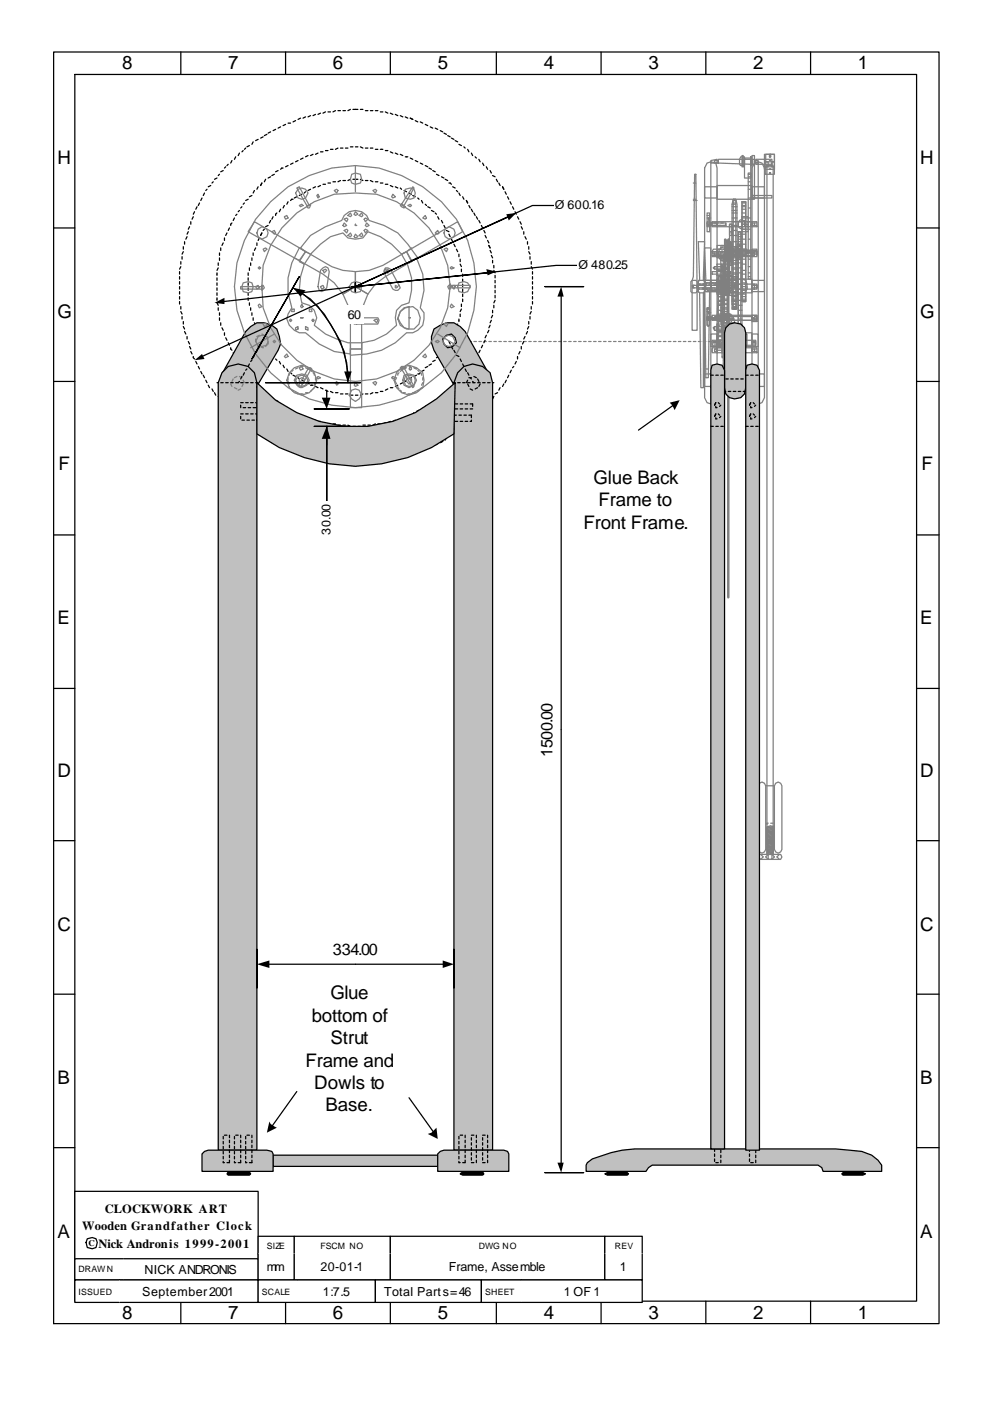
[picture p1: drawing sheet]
<svg xmlns="http://www.w3.org/2000/svg" width="210mm" height="297mm" viewBox="0 0 210 297" stroke-linecap="round" stroke-linejoin="round" font-family="sans-serif">
<defs><g id="words">
<g font-size="4">
<text x="25.9" y="14.7">8</text>
<text x="48.4" y="14.7">7</text>
<text x="70.6" y="14.7">6</text>
<text x="92.9" y="14.7">5</text>
<text x="115.4" y="14.7">4</text>
<text x="137.6" y="14.7">3</text>
<text x="159.8" y="14.7">2</text>
<text x="182" y="14.7">1</text>
<text x="12.2" y="34.8">H</text>
<text x="195.3" y="34.8">H</text>
<text x="12.2" y="67.4">G</text>
<text x="195.3" y="67.4">G</text>
<text x="12.4" y="99.7">F</text>
<text x="195.5" y="99.7">F</text>
<text x="125.9" y="102.6">Glue Back</text>
<text x="127" y="107.3">Frame to</text>
<text x="123.8" y="112.1">Front Frame.</text>
<text x="12.2" y="132.2">E</text>
<text x="195.3" y="132.2">E</text>
<text x="12.2" y="164.7">D</text>
<text x="195.3" y="164.7">D</text>
<text x="12.2" y="197.3">C</text>
<text x="195.3" y="197.3">C</text>
<text x="70.1" y="211.8">Glue</text>
<text x="66.1" y="216.6">bottom of</text>
<text x="70.1" y="221.4">Strut</text>
<text x="64.8" y="226.1">Frame and</text>
<text x="12.2" y="229.8">B</text>
<text x="66.7" y="230.9">Dowls to</text>
<text x="195.3" y="229.8">B</text>
<text x="69.1" y="235.7">Base.</text>
<text x="12.2" y="262.4">A</text>
<text x="195.3" y="262.4">A</text>
<text x="25.9" y="279.6">8</text>
<text x="48.4" y="279.6">7</text>
<text x="70.6" y="279.6">6</text>
<text x="92.9" y="279.6">5</text>
<text x="115.4" y="279.6">4</text>
<text x="137.6" y="279.6">3</text>
<text x="159.8" y="279.6">2</text>
<text x="182" y="279.6">1</text>
</g>
<g font-size="3.4">
<text x="117.2" y="160.5" transform="rotate(-90 117.2 160.5)">1500.00</text>
<text x="70.6" y="202.6">334.00</text>
</g>
<g font-size="2.6">
<text x="117.7" y="44.4">Ø 600.16</text>
<text x="122.8" y="57.1">Ø 480.25</text>
<text x="73.8" y="67.6">60</text>
<text x="70.1" y="113.4" transform="rotate(-90 70.1 113.4)">30.00</text>
<text x="22.2" y="257.1">CLOCKWORK ART</text>
<text x="17.5" y="260.8">Wooden Grandfather Clock</text>
<text x="20.9" y="264.5">Nick Andronis 1999-2001</text>
<text x="56.6" y="269.5">mm</text>
<text x="68" y="269.5">20-01-1</text>
<text x="95.2" y="269.5">Frame, Assemble</text>
<text x="131.5" y="269.5">1</text>
<text x="30.2" y="274.8">September 2001</text>
<text x="30.7" y="270.1">NICK ANDRONIS</text>
<text x="68.5" y="274.8">1:7.5</text>
<text x="81.5" y="274.8">Total Parts = 46</text>
<text x="119.6" y="274.8">1 OF 1</text>
</g>
<g font-size="1.9">
<text x="16.7" y="269.8">DRAWN</text>
<text x="18.8" y="264.2">C</text>
<text x="56.6" y="264.8">SIZE</text>
<text x="68" y="264.8">FSCM NO</text>
<text x="101.6" y="264.8">DWG NO</text>
<text x="130.4" y="264.8">REV</text>
<text x="16.7" y="274.5">ISSUED</text>
<text x="55.6" y="274.5">SCALE</text>
<text x="102.9" y="274.5">SHEET</text>
</g>
</g></defs>
<g fill="none" stroke="#808080" stroke-width=".26">
<path d="M147.1 38.8h.5M147.4 37h.2l.3 33h-1.1v-10.6l.3-.8zM149.5 39.6h2.6v2.4h-2.6zM150 34.6l.8-.3 1.1 .3 .2 1v48.7l-.2 1.1-1.1 .2-.8-.2-.5-1.1v-48.7zM150.8 34l1.3-.2v.8h-1.3zM150.8 34.3v51.3M151.6 34h.8v.6h-.8zM152.1 39.3h7.4v2.9h-7.4zM152.4 33.8h7.1v1l-7.1-.2zM157.2 33.2h.8v1.9h-.8l-.3-.3v-1zM157.4 33h.3v2.4h-.3zM158 33.5h1.3v4.2h-1.3z"/>
<path d="M158.7 36.7h.6v22.5h-.6zM158.7 38.5h.6M158.7 37.5h.6M158.7 37h.6M159.3 33.2h.2v1.9h-.2zM159.3 35.1v-1.9v1.9M159.5 33.8h.6v1h-.6zM159.5 33h.6v9.2h-.6zM159.5 39.6h2.7v2.4h-2.7zM160.1 34h.8v.6h-.8zM160.1 34.6l.8-.3 .8 .3 .5 1v48.7l-.5 1.1-.8 .2-.8-.2-.6-1.1v-48.7zM160.3 33.8h3.5v1h-3.5z"/>
<path d="M160.9 34.3v51.3M162.2 32.7h2.1v3.2h-2.1zM162.5 32.7h1.8v1.6h-1.8zM162.5 35.4h1.8v1.6h-1.8zM162.5 34.3h.5v1.1h-.5zM162.7 35.1h1.3v144.5h-1.3zM163.2 33.2h.3h-.3M163.2 36.7h.3h-.3M163.2 34h.3h-.3M163.2 35.9h.3h-.3M163.2 32.7h.3v.5h-.3zM163.8 34.3h.5v1.1h-.5z"/>
<path d="M146.6 59.7l.2-.3h.8l.3 .3v2.1l-.3 .3h-.8l-.2-.3zM147.1 42.2h.5M147.1 42.5h.8M148.2 51.2h1.3l-.3 7.7v.5h.3v2.4l-.3 .3v20.1h-.5l-.3-20.1-.2-.3v-2.4h.2zM148.2 59.7l.2-.3h.8l.3 .3v2.1l-.3 .3h-.8l-.2-.3zM149.5 60h5.3v1.3h-5.3zM149.5 52.6h1.3v9.2h-.3l-.2 18.3h-.5l-.3-20.4 .3-.5zM149.5 59.7l.3-.3h.7l.3 .3v1.9l-.3 .2h-.7l-.3-.2zM149.5 59.4h2.6v2.4h-2.6zM149.8 60h1v1.3h-1zM150 47.3h4v.5h-4zM150 45.2h.5v2.3h-.5z"/>
<path d="M150 47.8l.3-.3h.2v1.6h-.5zM150 47h.5l.3 .3v.5l-.3 .3h-.5zM150 60h-.5v.8M150 46.2h.8M150 45.7h.5M150.3 46.2v.5M150.3 47.8h.5M150.3 47.3h.5M150.5 60h.8M150.8 47.3h1.3v.5h-1.3zM150.8 60h3.5v1.6h-3.5zM150.8 59.4h1.6v2.4h-1.6z"/>
<path d="M151.1 47h1v1.1h-1zM151.1 53.4h1v1h-1zM151.1 57.6h3.9v.5h-3.9zM151.1 53.6h.5M151.1 47.3v.5M151.1 54.2h.5M151.3 52.8h2.7v1.1h-2.7l-.2-.5zM151.3 56.8l.3-.3v.6zM151.6 53.6h8.5v.6h-8.5zM151.6 56.5h1.6v.6h-1.6zM151.6 47.8h.5M151.6 47.3h.8"/>
<path d="M151.9 60h.5M152.1 52h1.9v2.7h-1.9zM152.1 47h7.4v1.1h-7.4zM152.1 53.4h7.4v1h-7.4zM152.1 59.7h1.1v.5h-1.1zM152.1 56h1.1v4.8h-1.1zM152.1 57.3h1.9v1.1h-1.9zM152.1 59.2h7.4v2.9h-7.4zM152.1 47.3v.2M152.1 53.1v1.1M152.1 56.5h.6M152.1 59.7h.6"/>
<path d="M152.1 57.1h.6M152.4 58.6h1.1v6.1h-1.1zM152.4 54.2v.2h.3M152.4 47.8h.5M152.4 58.9h2.1M152.4 59.4h1.3M152.7 59.7l.2-.3v2.4h-.2l-.3-.5v-1.1zM152.7 59.7h1.3v.3h-1.3zM152.7 53.4h-.3v.2M152.9 52.6l.8-.3v3.2l-.8-.3-.5-.8v-1zM152.9 54.7h.8v11.9h-.8zM152.9 53.4v.5h-.5"/>
<path d="M152.9 52.3v.5h-.5M152.9 60h3.5v.5M152.9 54.4v.3M152.9 54.9h1.6M152.9 56h1.6M152.9 47.3h.6M152.9 57.9h1.6M152.9 56.8h1.6M152.9 55.2h1.6M153.2 59.4l.5-.2v2.9l-.5-.3zM153.2 59.7h1.6v.3h-1.6zM153.2 59.4h3.2v1.1h-3.2z"/>
<path d="M153.2 56.3l.5 .5-.5 .5zM153.2 59.2h1.1v1.6h-1.1zM153.2 52v.6M153.2 53.1v.5M153.2 54.2v.5h-.3M153.2 56.5v.6M153.2 53.4h.5M153.5 54.7h1v11.9h-1zM153.5 60v-.3h-.3v.8M153.5 53.9h1M153.5 52.8h.5M153.5 47.8h.5"/>
<path d="M153.7 50.7h.3v.3h.5v-.3h.3v6.4h-.3v-.3h-.5v.3h-.3zM153.7 59.4l.6 .8v1.1l-.3 .5h-.3zM153.7 53.9v.5h-.5M153.7 60v.8h-.2v-.6h1.3M153.7 59.7h1.1M154 52.8h1v1.1h-1zM154 51h.5v6.1h-.5zM154 58.4h1.3v3.2h-1.3zM154 57.1h.8v5.5h-.8zM154 47.3v.5M154 50.7v6.4M154 57.6v.5h.5"/>
<path d="M154 59.7v1.1M154 58.6h1.3M154 59.4h.5M154.3 51.2l.2 .3 .3-.3h.2v4.3h-.2l-.3-.3-.2 .3v-1.1h-.3v-2.1h.3zM154.3 51.2v4.3M154.3 59.4v.6M154.5 59.2l.3 .2v2.4l-.3 .3zM154.5 52.8h.5M154.5 53.1h.8M154.5 50.7v6.4M154.5 59.7v1.6M154.5 57.6h.3v.3"/>
<path d="M154.8 53.1h5.3v.5h-5.3zM154.8 58.6h1.8v4h-1.8zM154.8 60h1.8v1.3h-1.8zM154.8 52v4v-4M154.8 51.5h.5v4.8h-.5zM154.8 47.5h.5v2.4h-.5zM154.8 47.5h.5v5.6h-.5zM154.8 53.9h.5M154.8 49.1h.5v.3h-.3M154.8 54.7h1.6M154.8 47.8v.5M154.8 51.2v4.3h.5"/>
<path d="M154.8 51.8h.5M154.8 52.3h2.6M154.8 54.9h.5M154.8 59.2h3.4M154.8 56h1.6M154.8 52h.5M154.8 55.7h1.6M154.8 55.2h1.6M155 52l.3 .3v2.1l-.3 .3zM155 51.2v4.3M155.3 52v4v-4M155.3 54.2h1.1v11.3h-1.1z"/>
<path d="M155.3 53.1v.5h-.5M155.3 59.4v.6l-.3-.6h1.4M155.3 53.4h2.1M155.3 43.8h1.1M155.3 45.2h1.1M155.3 58.1h1.1M155.3 46.2h1.1M155.3 47h1.1M155.3 57.9h1.1M155.3 51.2h1.1M155.3 56.8h1.1M155.3 58.9h1.1"/>
<path d="M155.3 43.3h.8M155.3 44.6h1.1M155.3 48.9h1.1M155.3 49.9h1.1M155.3 57.1h1.1M155.6 52.8h2.9v1.1h-2.9zM155.6 52.8l.8-.5v2.1l-.8-.5zM155.6 42.2h.5l.3 1.1v20.9l-.3 1.3h-.5l-.3-1.3v-20.9zM155.6 42.2h.5v23.3h-.5zM155.6 53.1v.5M155.6 43h.5M155.6 42.5h.5"/>
<path d="M155.8 53.9h.6M155.8 52.8h.6M156.4 51.8h1v3.1h-1zM156.4 52.6l.8 .2 .2 .8v.8l-.2 .5-.8 .3zM156.4 58.6l.2 .3v1.9l-.2 .2zM156.4 53.4v.5M156.4 47.8h-1.1v.5M156.4 51.8h1.8M156.4 54.9h1.8M156.6 49.1h.6l.2 1.1v20.9l-.2 1.3h-.6zM156.6 49.1h.6v23.3h-.6zM156.6 53.9h1.6"/>
<path d="M156.6 52.8h1.6M156.6 54.7h.8M156.6 47.3v.5M156.6 52.3v.3M156.6 53.1v.5M156.6 54.2v.2M156.6 49.7h1.6M156.6 50.7h1.6M156.6 57.9h.8M156.6 50.2h.8M156.6 51.2h.8M156.6 52h.8"/>
<path d="M156.6 55.7h.8M156.6 56.8h.8M156.6 49.1h.6M156.9 46.7l.5-.2v2.1l-.8-.5v-.8zM156.9 52.8v1.9M156.9 48.1h1.1M156.9 47h1.1M156.9 49.1l.3 .3M157.2 52.8v.6M157.2 54.4v.5M157.4 42.8h.8v21.1h-.8zM157.4 45.9h1.3v3.2h-1.3z"/>
<path d="M157.4 59.2l.8 .2a1.89 1.89 0 0 1-.8 3zM157.4 53.9v.5h-2.1M157.4 43h.8M157.4 43.6h.8M157.4 43.8h.8M157.4 44.4h.8M157.4 45.2h.8M157.4 45.9h.8M157.4 46.7h.8M157.4 48.1v-.6h1.3v.6h-.2M157.4 48.6h1.9M157.4 60h.8"/>
<path d="M157.4 58.1h.8M157.4 57.3h.8M157.4 56h.8M157.4 46.2h1.9M157.7 42.8h.5M158 47.3h.2h-.2M158 47.8h.2M158.5 53.1h1v.5h-1zM158.5 47h.8M158.7 42h.6M158.7 53.1h.6M158.7 54.9h.6"/>
<path d="M158.7 50.7h.6M158.7 56.5h.6M158.7 57.9h.6M158.7 58.6h.6M158.7 44.1h.6M158.7 40.1h.6M158.7 47v.3M159.3 47.5v.6M159.5 41.5h.6v.5h-.6zM159.5 52.8h1.1v1.1h-1.1zM159.5 47.3h.6v.5h-.6zM159.5 47h1.1v1.1h-1.1z"/>
<path d="M159.5 53.4h1.1v1h-1.1zM159.5 59.4h2.7v2.4h-2.7zM159.5 42h.6M159.5 41.5h.6M159.5 47.3v.5M159.5 53.1v.5h1.1v.6M159.5 54.2h.6M160.1 41.5h3.7v.5h-3.7zM160.1 53.1h.5M160.1 47.8h.5M160.1 47.3h.5M92.3 72.4h.3"/>
<path d="M93.1 72.4h.6M94.2 72.4h.5M95.2 72.4h.6M96.3 72.4h.5M97.4 72.4h.5M98.4 72.4h.6M99.5 72.4h.5M100.5 72.4h.6M101.6 72.4h.5M102.7 72.4h.5M103.7 72.4h.5M104.8 72.4h.5"/>
<path d="M105.8 72.4h.6M106.9 72.4h.5M107.9 72.4h.6M109 72.4h.5M110.1 72.4h.5M111.1 72.4h.6M112.2 72.4h.5M113.2 72.4h.6M114.3 72.4h.5M115.4 72.4h.5M116.4 72.4h.5M117.5 72.4h.5"/>
<path d="M118.5 72.4h.6M119.6 72.4h.5M120.6 72.4h.6M121.7 72.4h.5M122.8 72.4h.5M123.8 72.4h.6M124.9 72.4h.5M125.9 72.4h.6M127 72.4h.5M128.1 72.4h.5M129.1 72.4h.5M130.2 72.4h.5"/>
<path d="M131.2 72.4h.6M132.3 72.4h.5M133.3 72.4h.6M134.4 72.4h.5M135.5 72.4h.5M136.5 72.4h.6M137.6 72.4h.5M138.6 72.4h.6M139.7 72.4h.5M140.8 72.4h.5M141.8 72.4h.5M142.9 72.4h.5"/>
<path d="M143.9 72.4h.6M145 72.4h.5M146 72.4h.6M146.8 60.8l.3-.3v.5zM146.8 61h.6M146.8 60.5h.6M147.1 60.5h.8v.5h-.8zM147.1 72.4h.5M147.9 60.5h8.2v.5h-8.2zM147.9 60.5v.5M148.2 60.2h1.3v1.1h-1.3zM148.2 60.8v.5h.2"/>
<path d="M148.2 61h.2M148.2 72.4h.5M148.7 60.2h-.5v.3M149 61.3h.5M149 60.2h1M149 61h.5v.6M149.2 72.4h.6M149.2 60.2v.3M149.2 61v.3M149.5 79.3h2.6v2.6h-2.6zM149.8 61v.3h.2M149.8 60.2v.3"/>
<path d="M149.8 78.2h.5M150 65.3h.5v2.3h-.5zM150 67.6h.5v1.4l-.2 .2-.3-.2zM150 67.1h.8v.8h-.8zM150 67.4h4v.2h-4zM150 65.3h.5v2.1h-.5zM150 67.6l.3-.2h.2v1.6h-.5zM150 66.1h.5M150 65.5h.5M150 61.6h.5M150 61h.5M150.3 67.4h3.2v.2h-3.2z"/>
<path d="M150.3 67.6h.5M150.3 67.1h.5M150.3 66.1v.5M150.3 60.2h.8M150.3 72.4h.5M150.3 66.3h.5M150.5 67.4h1.6v.2h-1.6zM150.5 67.4h.3M150.5 61.3h.6M150.8 67.4h1.3v.2h-1.3zM150.8 70.8h1.3v2.7h-1.3zM150.8 61.6h.5"/>
<path d="M151.1 66.9h1v1h-1zM151.1 72.1h1v1.1h-1zM151.1 73.7h1v1.1h-1zM151.1 67.1v.5M151.1 72.4v.5M151.1 74v.5M151.1 61h.5M151.3 72.4h.8v.3h-.8zM151.3 69.5l.3-.3v.8zM151.3 72.4h.8v-.3h2.2v.8M151.3 60.2h1.9M151.6 67.4h.5v.2h-.5z"/>
<path d="M151.6 74h.5v.5h-.5zM151.6 69.2h1.6v.8h-1.6zM151.6 67.6h.5M151.6 72.9h.5v.3M151.6 67.1h.5M151.6 61.3h.5M151.6 74h.5M151.6 74.5h.5M151.9 61.6h2.9M152.1 67.1h7.4v.8h-7.4zM152.1 66.9h1.1v1h-1.1zM152.1 72.1h7.4v1.1h-7.4z"/>
<path d="M152.1 71.1h1.4v3.2h-1.4zM152.1 73.7h7.4v1.1h-7.4zM152.1 69.2h1.1v.8h-1.1zM152.1 68.7h1.1v1.6h-1.1zM152.1 70.6h1.6v2.9h-1.6zM152.1 79h2.2v3.2h-2.2zM152.1 67.4h.3v.5M152.1 71.3h2.2M152.1 73.2h2.7M152.1 67.9h.6M152.1 66.9v.7M152.1 61h.6"/>
<path d="M152.1 72.7h2.2M152.1 73.7h1.4M152.4 61.6h.8v11.9h-.8zM152.4 62.9h.8v5l-.3 .3 .3 1.6h-1.1l.3-1.6-.3-.3zM152.4 66.6h.5l.3 .3v1l-.3 .3h-.5l-.3-.3v-1zM152.4 61.3h1.6v1.1h-1.6zM152.4 60.8v2.1l-.3-.5v-1.4zM152.4 68.2h.8M152.4 72.9h.8M152.4 66.9h2.9M152.4 65.8h.8M152.4 64.7h.8"/>
<path d="M152.4 63.7h1.9M152.4 62.9h1.1M152.4 62.1h2.1M152.4 61.3v.5h1.1M152.4 63.9h1.1M152.4 62.4h2.1M152.4 72.4h.5M152.4 64.5h2.1M152.7 69h-.6v.2h2.2M152.7 70h-.6v.3h2.2M152.7 61.3h2.1M152.7 72.1v1.1"/>
<path d="M152.9 72.1h-.2h.2M152.9 66.1h1.6M152.9 67.4h.3M152.9 66.6h1.9v.5h-2.1M152.9 60.2v.6M152.9 61.3v.3M152.9 65.3h1.6M153.2 69h2.6v1h-2.6zM153.2 66.6h.8l.3 .5v1.1l-.3 .2h-.8zM153.2 60.5h1.6v.3h-1.6zM153.2 67.1h2.4v.5h-2.4zM153.2 66.9h6.3v1h-6.3z"/>
<path d="M153.2 61.6h1.1v11.9h-1.1zM153.2 72.7h1.3v3.1h-1.3zM153.2 69.2h.3l.2 .3-.5 .5zM153.2 65.5h1.1M153.2 60.8v.5M153.2 66.9v1M153.2 69v.8M153.2 70v.3M153.2 73.7v1.1h.3M153.2 61h.5v.6M153.2 62.6h1.1M153.2 74.3h1.3"/>
<path d="M153.2 75.6h1.3M153.5 66.6h.8v11.9h-.8zM153.5 66.6h1.3v6.1h-1.3zM153.5 61h.5v1.6h-.5zM153.5 70.8h2.3v2.7h-2.3zM153.5 67.4h1.3v.5M153.5 60.5h-1.1v.5M153.5 78.5h.8v4.2M153.5 68.4h2.3M153.5 63.4h1M153.5 71.9h1.3M153.5 70.8h2.3"/>
<path d="M153.5 68.7h.8M153.5 72.4h1.8M153.5 61.3v1.1M153.5 72.1v1.1M153.5 75.3h.8M153.5 76.4h.8M153.5 77.2h.8M153.5 78h.8M153.7 67.1v.5h-1M153.7 68.2v.2M153.7 60.5h1.1M153.7 69h-.2v.2"/>
<path d="M153.7 74.5h.3M154 74h-.3h.3M154 61.6h-1.3h1.3M154 61.6h.8v.5h-.8zM154 61.3v.8M154 66.6v.3M154 67.4v.5M154 61h1.3M154 73.7h1.3M154 74.8h1.8M154.3 66.6h.7l.3 .5v.8l-.3 .5h-.7zM154.3 71.3l.7 .3 .3 .5v.8l-.3 .6-.7 .2z"/>
<path d="M154.3 77.4h.2v.3l.3-.3h.2v6.4h-.2l-.3-.3v.3h-.2zM154.3 67.6h.5M154.3 60.2v1.1M154.3 66.9v1M154.3 60.8h.2M154.3 69.8h-.8v.2h.2M154.3 71.9l-.3 .2M154.3 69h1M154.5 69h.8v10.6h-.8zM154.5 69.2h.8M154.5 71.3h.8M154.5 67.1v.5"/>
<path d="M154.5 68.2v.2M154.5 74v.8M154.5 77.4v6.4M154.5 78h.8M154.5 69.8h.8M154.5 70.6h.8M154.5 79.3h.8M154.5 78.8h.8M154.5 76.9h.8M154.5 75.8h.8M154.8 61.6h-1.6h1.6M154.8 67.9h1v3.2h-1z"/>
<path d="M154.8 72.1h.5M154.8 60.2v.6M154.8 61.6v.2M154.8 69.5v.5h-.5M154.8 77.4v6.4M155 79h4.5v3.2h-4.5zM155 61.6l-.2 .5h1.8M155 67.4v.5h-1.8M155 78.5v4.2M155 60.5h1.4M155.3 73.5h.8l.3 .5v1.1l-.3 .2h-.8zM155.3 65.5h1.1"/>
<path d="M155.3 67.6h.5M155.3 63.7h1.1M155.3 62.9h1.1M155.3 67.1h.5M155.3 60.2l-.3 .8M155.3 67.4v.5M155.3 72.7v.5M155.3 74.3v.5M155.3 63.9h1.1M155.3 63.4h1.1M155.3 60.8h1.1M155.3 70h.5"/>
<path d="M155.3 64.5h1.1M155.3 65.3h1.1M155.3 62.6h1.1M155.3 61.8h1.1M155.6 65h.5M155.6 74h.5M155.8 68.7l.6 .8-.3 .8-.3 .3zM155.8 60.2h.3h-.3M155.8 70.8h2.7v2.7h-2.7zM155.8 61h.3M155.8 69v.5h-2.3M156.1 60.2h4v1.1h-4z"/>
<path d="M156.4 74.3v.5M156.6 67.6h.8M156.6 71.3h.8M156.6 66.9h.8M156.6 65.8h.8M156.6 64.7h.8M156.6 63.7h1.6M156.6 62.4h1.6M156.6 71.9h.8M156.6 70.8h.8M156.6 70h.8M156.6 69.5h.8"/>
<path d="M156.6 68.7h.8M156.6 72.4h.6M157.2 72.1l-.3 .3M157.4 62.9h.8M157.4 61.6h.8M157.4 60.8v-.6h-.8v1.1h1.4M157.4 63.4h.8M157.4 60.8h.8M157.7 63.9h.5M158 60.2h.5M158.2 70.6h1.3v2.9h-1.3zM158.5 60.8v.5"/>
<path d="M159.5 67.4h.6v.2h-.6zM159.5 66.9h1.1v1.3h-1.1zM159.5 60.2h1.1v1.1h-1.1zM159.5 66.9h1.1v1h-1.1zM159.5 72.4h.6v.3h-.6zM159.5 72.1h.8v1.1h-.8zM159.5 74h.6v.5h-.6zM159.5 73.7h1.1v1.1h-1.1zM159.5 79.3h2.7v2.6h-2.7zM159.5 70.8h1.4v2.7h-1.4zM159.5 67.4h.3M159.5 67.1v.5"/>
<path d="M159.5 74v.5M159.5 61h.6M159.5 60.5h.6M159.8 72.4h-.3v.3M160.1 60.5h.5v.5h-.5zM160.1 67.1h.5M160.1 74h.5M160.1 74.5h.5M160.3 67.4h.3v.2h-.5M160.3 72.4v.5h-.5M160.6 60.5v.5M154.3 80.1h3.4v1h-3.4z"/>
<path d="M154.5 81.1h1.1M154.5 80.1h.5M155.6 80.1h.5M156.1 80.6h.5h-.5M156.1 81.1h.5M156.6 80.1h.6M157.2 81.1h.5M157.7 80.1l.3 .5-.3 .5zM157.7 80.1v.5M158 80.6l-.3 .5M161.1 166.1l.6-.3 .5 .3 .3 .5h1.8l.3-.5 .5-.3 .5 .3 .3 .5v13.5l-.3 .5-.5 .3-.5-.3-.3-.5h-1.8l-.3 .5-.5 .3-.6-.3-.2-.5v-13.5zM162.5 166.6v13.5"/>
<path d="M162.7 175.3l.8-.2 .5 .2v5.9h-1.3zM162.7 176.4l1.3-.3v.6l-1.3 .2zM162.7 177.4l1.3-.2v.5l-1.3 .3zM162.7 178.5l1.3-.3v.6l-1.3 .2zM162.7 179.6l1.3-.3v.5l-1.3 .3zM162.7 176.4h1.3l-1.3 .3M163 174.5h-.3v.3M163.5 174.5h.5M164 175.1v.5l-1.3 .3v-.6h1.3l-1.3 .3 .8-.3M164 179.6l-1.3 .2M164 179l-1.3 .3M164 178.5l-1.3 .3h1.3"/>
<path d="M164 178l-1.3 .2M164 177.4l-1.3 .3M164 176.9l-1.3 .3M164 175.9l-1.3 .2M164.3 166.6v13.5M161.1 181.2h4.5l.3 .5-.3 .5h-4.2l-.5-.5zM161.4 181.2l.5 .5-.5 .5M162.7 181.2l1.3-.3-.5 .3M163 181.2h.8v1h-.8zM163 181.2l-.5 .5 .5 .5M163.2 180.6h-.5l1.3-.2v.2M163.8 180.6h.2"/>
<path d="M163.8 181.2l.5 .5-.5 .5M164 180.6l-1.3 .3M164 180.1l-1.3 .3M165.4 181.2l-.6 .5 .6 .5"/>
</g>
<path d="M154.5 52.8v73.8" fill="none" stroke="#808080" stroke-width=".53"/>
<g fill="none" stroke="#000" stroke-width=".26">
<path d="M44.7 39.3l-.5 .3M45.2 38.5l-.2 .3M46 37.7l-.5 .3M46.6 37l-.3 .2M47.4 36.2l-.6 .2M47.9 35.4l-.3 .2M48.4 34.8l-.2 .3M49.2 34l-.3 .6M50 33.2l-.3 .6M50.8 32.5l-.3 .5M51.6 31.9l-.3 .3M52.1 31.4l-.2 .3"/>
<path d="M52.9 30.9l-.5 .2M53.7 30.1l-.3 .5M54.8 39.6l-.3 .5M54.8 29.5l-.6 .3M55.6 38.8l-.3 .5M55.8 29l-.5 .3M56.4 38l-.3 .5M56.6 28.5l-.5 .3M57.4 37.5l-.5 .2M57.4 28l-.5 .2M58.2 37l-.5 .2M58.5 27.4l-.6 .3"/>
<path d="M59 36.2l-.5 .2M59.5 26.9l-.5 .3M60.1 35.6h-.3l-.3 .3M60.6 26.4l-.5 .2M61.1 35.1l-.5 .3M61.1 26.1h.5M62.2 34.6l-.6 .2M62.7 25.6l-.5 .2M63.2 34l-.5 .3M63.8 25l-.6 .3M64.3 33.5l-.5 .3M64.8 24.8l-.5 .2"/>
<path d="M65.4 33l-.6 .2M65.9 24.5l-.5 .3M66.4 32.7l-.5 .3M66.9 24.3l-.5 .2M66.9 39.6l-.5 .3M67.5 32.5l-.6 .2M68 32.2h.5M68 24l-.5 .3M68 39.3l-.5 .3M68.5 39.1h.6M69.1 31.9h.5M69.1 23.7l-.6 .3"/>
<path d="M69.6 38.8h.5M69.6 23.7h.5M70.1 31.7h.5M70.6 38.5h.6M71.2 23.5l-.6 .2M71.7 31.4l-.5 .3M71.7 23.5h.5M72.2 31.4h.6M72.2 38.3l-.5 .2M72.8 23.5h.5M72.8 38.3h.5M73.3 31.4h.5"/>
<path d="M74.3 31.1h.6M74.3 23.2l-.5 .3M74.3 38l-.5 .3M74.9 23.2h1M74.9 38h1M75.4 31.1h.5M76.5 31.1l.5 .3M76.5 23.2h.5M76.5 38l.5 .3M77.5 31.4h.6M77.5 23.5h.6M77.5 38.3h.6"/>
<path d="M78.6 31.4h.5M78.6 23.5h.5M78.6 38.3l.5 .2M79.6 31.7h.6M79.6 23.5h.6M79.6 38.5h.6M80.7 31.7h.5M80.7 38.8h.5M80.7 23.7h.5M81.8 31.9h.5M81.8 23.7l.5 .3M81.8 39.1h.5"/>
<path d="M82.8 32.2l.5 .3M82.8 24l.5 .3M82.8 39.3l.5 .3M83.9 32.5l.5 .2M83.9 24.3l.5 .2M83.9 39.6l.5 .3M84.9 32.7l.6 .3M84.9 24.5l.6 .3M84.9 39.9l.3 .2M86 33.2h.5M86 24.8l.5 .2M87 33.5l.6 .3"/>
<path d="M87 25l.6 .3M88.1 34l.5 .3M88.1 25.6l.5 .2M89.2 34.6l.5 .2M89.2 25.8l.5 .3M90.2 35.1l.6 .3M90.2 26.4l.6 .2M91 35.6l.5 .3M91.3 26.9l.5 .3M91.8 36.2l.5 .2M92.3 27.2l.6 .2M92.6 37l.5 .2"/>
<path d="M93.4 27.7l.5 .3M93.7 37.5l.5 .2M94.2 28.2l.5 .3M94.5 38l.5 .3M95 28.8l.5 .2M95.2 38.8h.3l.3 .3M95.8 29.3l.5 .2M96 39.6l.6 .3M96.6 29.8l.5 .3M97.4 30.6l.5 .3M98.4 31.1l.3 .3M99.2 31.7l.3 .5"/>
<path d="M100 32.5l.3 .5M100.8 33.2l.3 .3M101.6 33.8l.3 .5M102.4 34.6l.3 .5M103.2 35.4l.3 .5M104 36.2l.2 .5M104.5 37.2l.5 .3M105.3 38l.3 .5M105.8 38.8l.3 .5M106.6 39.6l.3 .5M38.1 57.6v.5M38.1 58.6v.6"/>
<path d="M38.1 59.7v.5M38.4 55.5v.5M38.4 56.5l-.3 .6M38.6 54.4v.5M38.9 52.3v.5M38.9 53.4l-.3 .5M39.2 51.2v.6M39.7 50.2l-.3 .5M40 49.1l-.3 .6M40.2 48.1l-.2 .5M40.5 47v.5M41 45.9l-.3 .6"/>
<path d="M41.3 44.9l-.3 .5M41.8 43.8l-.3 .6M42.3 43l-.2 .6M42.9 42l-.3 .5M43.4 40.9l-.3 .6M43.9 40.1l-.2 .3M46 57.9v.5M46 58.9v.5M46 60v.5M46.3 55.7v.6M46.3 56.8l-.3 .5M46.6 53.6v.6"/>
<path d="M46.6 54.7v.5M46.8 52.6v.5M47.4 51.5l-.3 .5M47.6 50.4v.6M48.2 49.4l-.3 .5M48.7 48.3l-.3 .6M49.2 47.3l-.3 .2v.3M49.7 46.2l-.2 .5M50.3 45.4l-.3 .3M50.8 44.6l-.3 .3M51.3 43.8l-.2 .3M51.9 43l-.3 .3"/>
<path d="M52.7 42.2l-.6 .3M52.7 57.9v.5M52.7 58.9v.5M52.7 60v.5M52.9 56.8v.5M53.2 55.7v.6M53.4 41.5l-.5 .2M53.4 54.7v.5M53.7 53.6v.6M54 40.4l-.3 .5M54.2 52.6l-.2 .5M54.5 51.5v.5"/>
<path d="M55 50.4l-.2 .6M55.6 49.4l-.3 .5M56.1 48.6l-.3 .3M56.9 47.8l-.5 .3M57.4 46.7l-.3 .6M57.9 45.9l-.2 .6M58.7 45.2l-.2 .2v.3M59.5 44.4l-.2 .5M60.3 43.6l-.2 .5M61.1 42.8l-.2 .5M62.2 42.2h-.3l-.3 .3M63 41.7l-.6 .3"/>
<path d="M64 41.2l-.5 .3M64.8 40.7l-.2 .2M65.9 40.1l-.5 .3M85.7 40.4l.6 .3M86.8 40.9l.5 .3M87.6 41.5l.5 .2M88.6 42l.3 .2M89.4 42.5l.3 .5M90.2 43.3l.3 .3M90.8 43.8l.5 .3M91.5 44.6l.6 .3M92.3 45.2l.3 .2"/>
<path d="M92.9 45.9l.2 .6M93.7 46.7l.2 .6M94.2 47.8l.3 .5M94.7 48.9l.5 .2M95.2 49.7l.3 .5M95.8 50.7l.2 .5M96.3 51.8l.3 .5M96.8 40.4l.3 .3M96.8 52.8l.3 .6M97.4 40.9l.2 .6M97.4 53.9v.5M97.6 54.9v.6"/>
<path d="M97.6 56l.3 .5M97.9 57.1v.5M98.2 41.7l.2 .5M98.2 58.1v.5M98.2 59.2v.5M99 42.5l.2 .5M99.5 43.6l.2 .5M100 44.4l.3 .5M100.5 45.2l.3 .5M101.1 45.9l.2 .6M101.6 46.7l.3 .6M102.1 47.8l.3 .5"/>
<path d="M102.7 48.9l.2 .5M102.9 49.9l.3 .5M103.5 51l.2 .5M103.7 52l.3 .6M104 53.1l.2 .5M104.2 54.2l.3 .5M104.5 55.2v.5M104.8 56.3v.5M104.8 57.3l.2 .6M105 58.4v.5M105 59.4v.6M107.2 40.7l.2 .5"/>
<path d="M107.7 41.7l.2 .5M108.2 42.8l.3 .5M108.7 43.8l.3 .6M109.3 44.9l.2 .5M109.8 45.9l.3 .6M110.3 47l.3 .5M110.6 48.1l.3 .5M111.1 49.1v.6M111.4 50.2l.3 .5M111.9 51.2v.6M112.2 53.4l.2 .5M112.2 52.3v.5"/>
<path d="M112.4 54.4v.5M112.7 55.5v.5M112.7 56.5l.3 .6M113 57.6v.5M113 58.6v.6M113 59.7v.5M38.1 60.8v.5M38.1 61.8v.6M38.1 62.9v.5M38.1 63.9v.6M38.4 66.1l.2 .5M38.4 65v.5"/>
<path d="M38.6 67.1v.5M38.9 69.2l.3 .6M38.9 68.2v.5M39.2 70.3l.2 .5M39.7 71.3v.6M40 72.4l.2 .5M40.2 73.5l.3 .5M40.5 74.5l.2 .6M41 75.6v.2l.3 .3M41.5 76.6l.3 .6M42.1 77.7l.2 .5M42.6 78.8l.3 .5"/>
<path d="M43.1 79.6l.3 .5M46 64.2l.3 .5M46 61v.6M46 62.1v.5M46 63.1v.6M46.3 65.3v.5M46.6 66.3v.6M46.6 67.4v.5M46.8 68.4v.6M47.1 69.5l.3 .5M47.6 70.6v.5M47.9 71.6l.3 .5"/>
<path d="M48.4 72.7l.3 .5M48.9 73.7v.3l.3 .3M49.5 74.8l.2 .5M50 75.8l.3 .6M50.5 76.9l.6 .3M51.3 77.7l.3 .5M51.9 78.8l.2 .2M52.4 79.3l.3 .5M52.7 61v.6M52.7 62.1v.5M52.7 63.1v.6M52.9 64.2v.5"/>
<path d="M53.2 65.3v.5M53.4 66.3v.6M53.7 67.4v.5M54 68.4l.2 .6M54.2 69.5l.3 .5M54.8 70.6l.2 .5M55.3 71.6l.3 .5M55.8 72.7l.3 .2M56.4 73.5l.2 .5M57.1 74.3l.3 .5M57.7 75.3l.5 .3M58.5 76.1l.2 .3"/>
<path d="M59.3 76.6l.2 .6M60.1 77.4l.2 .6M60.9 78.2l.2 .6M61.6 79l.3 .3M62.2 79.6l.5 .2M88.4 79.6l-.6 .2M89.2 79l-.3 .3h-.3M90 78.5l-.6 .3M90.8 77.7l-.6 .3M91.5 77.2l-.5 .2M92.3 76.4l-.5 .2M93.1 75.6l-.5 .2"/>
<path d="M93.7 74.5l-.3 .6M94.5 73.7l-.6 .3M95 72.9l-.3 .3M95.5 71.9l-.3 .5M96 70.8l-.2 .5M96.6 69.8l-.3 .5M97.1 68.7l-.3 .5M97.4 67.6v.6M97.6 66.6v.5M97.9 64.5v.5M97.9 65.5l-.3 .6M98.2 60.2v.6"/>
<path d="M98.2 61.3v.5M98.2 62.4v.5M98.2 63.4v.5M98.7 79.3l-.3 .5M99.2 78.8l-.2 .2M99.7 78l-.2 .5M100.3 77.2l-.3 .5M100.8 76.4l-.3 .2M101.3 75.3l-.2 .5M101.9 74.3l-.3 .5M102.4 73.2l-.3 .5M102.9 72.1l-.2 .6"/>
<path d="M103.2 71.1l-.3 .5M103.7 70l-.2 .6M104 69l-.3 .5M104.2 67.9l-.2 .5M104.5 65.8v.5M104.5 66.9l-.3 .5M104.8 64.7v.6M105 60.5v.5M105 61.6v.5M105 62.6v.5M105 63.7l-.2 .5M107.9 79.6l-.2 .5"/>
<path d="M108.5 78.5l-.3 .5M109 77.7l-.3 .3M109.5 76.6l-.2 .6M109.8 75.6v.5M110.3 74.5l-.2 .6M110.6 73.5v.5M111.1 72.4l-.2 .5M111.4 71.3l-.3 .6M111.9 70.3l-.2 .5M112.2 68.2v.5M112.2 69.2l-.3 .6M112.4 67.1v.5"/>
<path d="M112.7 65v.5M112.7 66.1l-.3 .5M113 60.8v.5M113 61.8v.6M113 62.9v.5M113 63.9v.6M43.7 80.6l.2 .5M44.2 81.7l.2 .5M45 82.5l.2 .5M45.5 83.3l.3 .5M46.3 84l.3 .6M46.8 84.8l.3 .6"/>
<path d="M47.6 85.6l.3 .6M48.2 86.4l.2 .3M48.7 87l.2 .2M49.5 87.5l.2 .5M50.3 88.3l.2 .5M51.1 89.1l.2 .5M51.9 89.9l.2 .2M52.4 90.4l.3 .3M53.2 80.1l.2 .5M53.2 90.9l.2 .3M54 80.9l.2 .5M54 91.5l.2 .2"/>
<path d="M54.8 81.7l.2 .5M54.8 92l.2 .3M55.3 82.5l.3 .2M55.6 92.5l.2 .3M55.8 83l.6 .3M56.4 93l.5 .3M56.9 83.5l.2 .5M57.4 93.6l.3 .2h.2M57.7 84.3l.2 .3M58.5 84.8l.5 .3M58.5 94.1l.5 .3M59.3 85.6l.5 .3"/>
<path d="M59.5 94.6l.6 .3M60.1 86.2l.5 .2M60.6 95.2l.5 .2M61.1 86.7l.5 .3M61.6 95.4l.6 .3M62.2 87.2l.5 .3M62.7 96l.5 .2M63.2 87.8l.6 .2M63.2 80.1l.3 .2M63.8 96.5h.5M64 80.6l.6 .3M64.3 88.3l.5 .2"/>
<path d="M64.8 96.7h.6M65.1 81.1l.5 .3M65.4 88.8h.5M65.9 97h.5M65.9 81.7h.5M66.4 89.1h.5M66.9 97.3h.6M66.9 81.9l.6 .3M67.5 89.3h.5M68 97.5h.5M68 82.2l.5 .3M68.5 89.6h.6"/>
<path d="M69.1 97.8h.5M69.1 82.7l.5 .3M69.6 89.9h.5M70.1 97.8h.5M70.1 83l.5 .3M70.6 89.9h.6M71.2 98.1h.5M71.2 83.3h.5M71.7 90.1h.5M72.2 98.1h.6M72.2 83.5h.6M72.8 90.1h.5"/>
<path d="M73.3 98.1h.5M73.3 83.5h.5M73.8 90.1l.5 .3M74.3 98.3h.6M74.3 83.8h.6M74.9 90.4h.5M75.4 98.3h.5M75.4 83.8h.5M75.9 90.4h.6M77 90.1h.5M77 98.1l-.5 .2M77 83.5l-.5 .3"/>
<path d="M77.5 98.1h.6M77.5 83.5h.6M78.1 90.1h.5M78.6 98.1h.5M79.1 83.3l-.5 .2M79.6 89.9l-.5 .2M79.6 83.3h.6M80.2 89.9h.5M80.2 97.8l-.6 .3M80.7 97.8h.5M80.7 83h.5M81.8 89.6l-.6 .3"/>
<path d="M82.3 97.5l-.5 .3M82.3 82.5l-.5 .2M82.8 89.3l-.5 .3M82.8 82.2h.5M83.3 97.3l-.5 .2M83.9 89.1l-.6 .2M84.4 97l-.5 .3M84.4 81.7l-.5 .2M84.9 88.8l-.5 .3M85.5 96.7l-.6 .3M85.5 81.1l-.6 .3M86 88.5l-.5 .3"/>
<path d="M86.3 80.6l-.3 .3M86.5 96.5l-.5 .2M87 88l-.5 .3M87.3 80.1l-.5 .2M87.6 96.2l-.6 .3M87.8 87.5l-.2 .3M88.6 95.7l-.5 .3M88.9 87l-.5 .2M89.7 95.4l-.5 .3M90 86.4l-.6 .3M90.8 85.9l-.6 .3M90.8 94.9l-.6 .3"/>
<path d="M91.5 85.4l-.2 .5M91.8 94.4l-.5 .2M92.3 84.8l-.2 .3M92.9 94.1l-.6 .3M93.4 84.3l-.5 .3M93.9 93.6l-.5 .2M94.2 83.5l-.3 .5M94.7 92.8l-.2 .5M95 83l-.3 .3M95.5 92.3l-.3 .2M95.8 82.5l-.3 .2M96.3 81.7l-.3 .5"/>
<path d="M96.3 91.7l-.3 .3M97.1 80.9l-.3 .5M97.1 91.2l-.3 .3M97.9 80.1l-.3 .5M97.9 90.7l-.3 .2M99 90.1l-.6 .3M99.7 89.3l-.5 .3M100.5 88.5l-.5 .3M101.3 88l-.5 .3M102.1 87.2l-.5 .3M102.9 86.4l-.5 .3M103.5 85.6l-.3 .6"/>
<path d="M104.2 84.8l-.2 .6M104.8 84l-.3 .6M105.6 83.3l-.6 .2M106.1 82.2l-.3 .5M106.9 81.4l-.3 .5M107.4 80.6l-.2 .5"/>
</g>
<path d="M115.6 248.6h8.2zM115.6 60.8h8.2z" fill-rule="evenodd" fill="#fff"/>
<path d="M115.6 60.8h8.2h-8.2M119.1 62.6v184.2M115.6 248.6h8.2h-8.2" fill="none" stroke="#000" stroke-width=".26"/>
<path d="M119.1 60.8l.5 2.1h-1.3zM118.3 246.5h1.3l-.5 2.1z" fill="#000"/>
<g fill="#fff">
<path d="M194.5 243.3h4.7z"/>
<path d="M113.8 148.6h4.5v12.2h-4.5z" fill-rule="evenodd"/>
</g>
<g fill="none" stroke="#000" stroke-width=".26">
<path d="M15.9 15.8h178.6v260.1h-178.6zM38.4 11v4.8M60.6 11v4.8M82.8 11v4.8M105.3 11v4.8M127.5 11v4.8M149.8 11v4.8M172 11v4.8M11.4 48.3h4.5M194.5 48.3h4.7M11.4 80.9h4.5M194.5 80.9h4.7"/>
<path d="M11.4 113.4h4.5M194.5 113.4h4.7M11.4 146h4.5M194.5 146h4.7M11.4 178.2h4.5M194.5 178.2h4.7M11.4 210.8h4.5M194.5 210.8h4.7M11.4 243.3h4.5M194.5 243.3h4.7M38.4 275.9v4.7M60.6 275.9v4.7"/>
<path d="M82.8 275.9v4.7M105.3 275.9v4.7M127.5 275.9v4.7M149.8 275.9v4.7M172 275.9v4.7"/>
</g>
<g fill="#000" stroke="#000" stroke-width=".26">
<path d="M128.3 248.9l.6-.3h4.2l.2 .3-.2 .2h-4.2z" fill-rule="evenodd"/>
<path d="M178.6 248.9l.3-.3h4.2l.5 .3-.5 .2h-4.2z" fill-rule="evenodd"/>
</g>
<g fill="#c0c0c0" stroke="#000" stroke-width=".26">
<path d="M154 69.5a2.3 2.3 0 0 1 2.5-1 2.3 2.3 0 0 1 1.7 2.1v11.6l-.2 1.3a2.3 2.3 0 0 1-2.7 1 2.3 2.3 0 0 1-1.6-2.3v-11.6z" fill-rule="evenodd"/>
<path d="M124.6 246.5l1.1-.8 3.9-1.3 2.4-.5 2.7-.3h42.6l5.5 .5 2.1 .8 1.4 1.1 .8 1v1.4h-12.5l-.2-.8-.8-.6h-35.2l-.8 .6-.5 .8h-12.7v-1.4z" fill-rule="evenodd"/>
</g>
<g fill="none" stroke="#000" stroke-width=".26">
<path d="M152.1 81.1v.6M152.1 82.2v.5M152.4 80.3h-.3v.3M152.4 83h.5M152.9 80.3h.6M153.5 83h.5M154 80.3h.5M154.5 83h.5M155 80.3h.6M155.6 83h.5M156.1 80.3h.5M156.6 83h.6"/>
<path d="M157.2 80.3h.5M157.7 83h.5M158.2 80.3h.5M158.7 83h.6M159.3 80.3h.5v.6M159.8 81.4v.5M159.8 82.5v.5M151.6 240.4v.5M151.6 241.5v.5M151.6 242.5v.6M151.6 243.6v.5M151.6 244.7v.5"/>
<path d="M151.6 245.7v.5M151.9 246.5h.5M152.1 240.4h.6M152.9 240.7v.5M152.9 241.7v.6M152.9 242.8v.5M152.9 243.9v.5M152.9 244.9v.5M152.9 246v.5M159 240.4v.5M159 241.5v.5M159 242.5v.6"/>
<path d="M159 243.6v.5M159 244.7v.5M159 245.7v.5M159.3 246.5h.5M159.5 240.4h.6M160.3 240.7v.5M160.3 241.7v.6M160.3 242.8v.5M160.3 243.9v.5M160.3 244.9v.5M160.3 246v.5"/>
</g>
<path d="M151.1 77.4l1-.2 1.1 .2 .5 1.1v165.1h-2.9v-165.1z" fill-rule="evenodd" fill="#c0c0c0" stroke="#000" stroke-width=".26"/>
<g fill="none" stroke="#000" stroke-width=".26">
<path d="M150.8 79.6h.5M151.9 79.6h.5M152.9 79.6h.6M150.8 90.4h.5M151.9 87.8l-.3 .5M151.9 88.5v.3h.2M151.9 86.2v.2h.2M151.9 85.4l-.3 .5M151.9 90.4h.5M152.4 87.8l.3 .2M152.4 85.4l.3 .2M152.9 88.3l-.2 .2"/>
<path d="M152.9 85.9l-.2 .3M152.9 90.4h.6"/>
</g>
<path d="M158.5 77.4l1-.2 1.1 .2 .5 1.1v165.4h-2.9v-165.4z" fill-rule="evenodd" fill="#c0c0c0" stroke="#000" stroke-width=".26"/>
<g fill="none" stroke="#000" stroke-width=".26">
<path d="M11.4 11h187.8v269.6h-187.8zM158.2 79.6h.5M159.3 79.6h.5M160.3 79.6h.6M142.9 85.9l-7.4 5.3M158.2 90.4h.5M159.3 87.8l-.3 .5M159.3 88.5v.3h.2M159.3 86.2v.2h.2M159.3 85.4l-.3 .5M159.3 90.4h.5M159.8 87.8l.3 .2"/>
<path d="M159.8 85.4l.3 .2M160.3 88.3l-.2 .2M160.3 85.9l-.2 .3M160.3 90.4h.6"/>
</g>
<path d="M142.1 85.4l2.1-.6-1.1 2.2-.5-1.1z" fill-rule="evenodd" fill="#000"/>
<g fill="#c0c0c0" stroke="#000" stroke-width=".26">
<path d="M52.1 70.3l1.1-1.1 1.3-.8h1.6l1.6 .6 1 .8 .6 1.5 .2 1.6-.5 1.4-5.3 9a3.9 3.9 0 0 1-5.3 1.3 3.9 3.9 0 0 1-1.3-5.3z" fill-rule="evenodd"/>
<path d="M49.2 80.6l.8-.8 1.1 .3 .8 .8-.3 1-.8 .8-1.1-.2-.8-.8z" fill-rule="evenodd"/>
</g>
<path d="M54.2 71.6l1.1-.8 1.1 .3 .5 .8v1l-1.1 .8-1-.2-.6-.8z" fill-rule="evenodd" fill="#c0c0c0"/>
<path d="M54.2 71.9v.5M54.5 72.9l.3 .6M55 71.1l-.5 .2M55.3 73.5l.5 .2M55.6 70.8l.5 .3M56.6 71.3l.3 .6M56.6 72.9l-.2 .6M56.9 72.4v.5" fill="none" stroke="#808080" stroke-width=".26"/>
<path d="M47.1 79a4 4 0 0 1 4.5-1.7 4 4 0 0 1 2.9 3.8v162.8h-8.2v-162.8z" fill-rule="evenodd" fill="#c0c0c0" stroke="#000" stroke-width=".26"/>
<path d="M50.3 79.8l-.6 .3M50.8 79.8l.5 .3M48.9 81.4l.3 .5M49.5 80.3l-.3 .6M49.7 82.2l.6 .3M51.1 82.5l-.6 .2M51.6 80.6l.3 .5M51.6 81.4l-.3 .5" fill="none" stroke="#808080" stroke-width=".26"/>
<g fill="none" stroke="#000" stroke-width=".26">
<path d="M51.3 79.8l-.2 .5M51.9 79l-.3 .6M52.4 78.2l-.3 .3M52.9 77.2l-.2 .5M53.4 76.4l-.2 .2M54 75.3l-.3 .5M54.5 74.5l-.3 .3M55 73.5l-.2 .5M55.6 72.4l-.3 .5M46 81.1h.3M46.8 81.1h.6M47.9 81.1h.5"/>
<path d="M48.9 81.1h.6M50.8 80.9l-.3 .2h-.5M51.1 81.1h.5M52.1 81.1h.6M53.2 81.1h.5M54.2 81.1h.6"/>
</g>
<path d="M92.1 69.8l1.3-.8 1.3-.6h1.6l1.3 .8 1.1 1.1 5 9 .5 1.3v1.6l-.5 1.6-1.3 .8a3.5 3.5 0 0 1-5.3-1.6l-5-8.7-.6-1.6v-1.4z" fill-rule="evenodd" fill="#c0c0c0" stroke="#000" stroke-width=".26"/>
<g fill="#fff" stroke="#000" stroke-width=".26">
<path d="M99 80.9l.7-.8 1.1-.3 .8 .8 .3 1.1-.8 .8h-1.1l-.8-.6z" fill-rule="evenodd"/>
<path d="M94.7 71.1l1.1-.3 .8 .8 .2 1.1-.8 .8-1 .2-.8-.8-.3-1z" fill-rule="evenodd"/>
</g>
<path d="M97.1 79a4 4 0 0 1 4.5-1.7 4 4 0 0 1 2.9 3.8v162.8h-8.2v-162.8z" fill-rule="evenodd" fill="#c0c0c0" stroke="#000" stroke-width=".26"/>
<g fill="none" stroke="#000" stroke-width=".26">
<path d="M95.2 72.4l.3 .5M95.8 73.5l.2 .5M96.3 74.3l.3 .5M96.8 75.3l.6 .3M97.6 76.1l.3 .5M98.2 77.2l.2 .5M98.7 78.2l.3 .6M99.2 79l.3 .6M100.5 79.8l.6 .3M96 81.1h.6M97.1 81.1h.5M98.2 81.1h.5"/>
<path d="M99.2 80.6l-.2 .5M99.2 81.4l.3 .5M99.2 81.1h.5M99.5 80.1h.5M99.7 82.5l.6 .2M99.7 80.1l.3 .2M100.3 81.1h.5M100.3 80.9l.2 .2M101.3 80.3l.3 .6M101.3 82.2l-.5 .3M101.3 81.1h.6M101.9 81.4l-.3 .5"/>
<path d="M102.4 81.1h.5M103.5 81.1h.5M104.5 81.1h.3"/>
</g>
<path d="M57.9 244.9h35v2.4h-35z" fill-rule="evenodd" fill="#c0c0c0" stroke="#000" stroke-width=".26"/>
<g fill="#000" stroke="#000" stroke-width=".26">
<path d="M48.2 248.4l.2-.3h4.5l.3 .3-.3 .2h-4.5z" fill-rule="evenodd"/>
<path d="M97.6 248.4l.6-.3h4.2l.3 .3-.3 .2h-4.2z" fill-rule="evenodd"/>
</g>
<g fill="#c0c0c0" stroke="#000" stroke-width=".26">
<path d="M42.9 244.7l.5-.6 .8-.2h12.4l1.1 .2 .2 .6v3.7h-15z" fill-rule="evenodd"/>
<path d="M92.9 244.7l.5-.6 .8-.2h12.7l.8 .2 .2 .6v3.7h-15z" fill-rule="evenodd"/>
</g>
<path d="M54.5 201.3v8.2zM96.3 201.3v8.2z" fill-rule="evenodd" fill="#fff"/>
<path d="M54.5 201.3v8.2v-8.2M56.9 204.4h37.3M96.3 201.3v8.2v-8.2" fill="none" stroke="#000" stroke-width=".26"/>
<path d="M54.5 204.4l2.6-.8v1.6zM93.9 203.6l2.4 .8-2.4 .8z" fill="#000"/>
<path d="M70.4 199.4h10.3v4.5h-10.3z" fill-rule="evenodd" fill="#fff"/>
<g fill="none" stroke="#000" stroke-width=".26">
<path d="M51.1 87.8h.5M51.1 85.9v.5M51.1 88.3v.5M51.1 85.4h.5M51.3 89.1h.6M51.6 86.4h.5M52.1 87.8h.6M52.1 85.4h.6M52.4 89.1h.5M52.7 86.4h.5M53.2 87.8h.5M53.2 85.4h.5"/>
<path d="M53.4 89.1h.6M53.7 86.4h.5M54.2 87.8h.6M54.2 85.4h.6M54.5 89.1h.5M54.8 86.4h.5M55.3 87.8h.5M55.3 85.4h.5M55.6 89.1h.5M55.8 86.4h.6M56.4 87.8h.5M56.4 85.4h.5"/>
<path d="M56.6 89.1h.5M56.9 86.4h.5M57.4 87.8h.5v.5M57.4 85.4h.5M57.9 88.8v.3h-.2M57.9 85.9v.5M92.6 86.4v.3h.3M92.6 88v.5M92.6 89.1v.2h.3M92.9 85.6h-.3v.3M93.1 88h.6M93.4 89.3h.5"/>
<path d="M93.4 85.6h.5M93.4 86.7h.5M94.2 88h.5M94.5 89.3h.5M94.5 85.6h.5M94.5 86.7h.5M95.2 88h.6M95.5 89.3h.5M95.5 85.6h.5M95.5 86.7h.5M96.3 88h.5M96.6 89.3h.5"/>
<path d="M96.6 85.6h.5M96.6 86.7h.5M97.4 88h.5M97.6 89.3h.6M97.6 85.6h.6M97.6 86.7h.6M98.4 88h.6M98.7 89.3h.5M98.7 85.6h.5M98.7 86.7h.5M99.5 88h.5v.5M99.7 85.6h.6v.6"/>
<path d="M99.7 86.7h.6M100 89.1v.2h-.3M63 231.4l-5.3 7.4M86.8 232.7l5.3 7.5"/>
</g>
<g fill="#000" stroke="#000" stroke-width=".26">
<path d="M48.2 248.9l.2-.3h4.5l.3 .3-.3 .2h-4.5z" fill-rule="evenodd"/>
<path d="M97.6 248.9l.6-.3h4.2l.3 .3-.3 .2h-4.2z" fill-rule="evenodd"/>
</g>
<g fill="#000">
<path d="M57.1 237.8l.3 .5 1.3 .8-2.1 1.1z" fill-rule="evenodd"/>
<path d="M90.8 240.4l.7-.2 1.1-1.1 .3 2.4z" fill-rule="evenodd"/>
</g>
<path d="M54.5 81.1a28 28 0 0 0 38.1 3.5l4-3.5-.3 10.9a35.3 35.3 0 0 1-26.5 6.3l-5.2-1.3-5.3-2.1-4.8-2.9z" fill-rule="evenodd" fill="#c0c0c0" stroke="#000" stroke-width=".26"/>
<g fill="none" stroke="#808080" stroke-width=".26">
<path d="M63 39.9l.5-.3 2.1 4h-.5zM74.6 37l.8-.3 1.1 .3 .2 1-.2 .8-1.1 .3-.8-.3-.3-.8zM75.4 35.1v5.6M87.6 39.6l.2 .3-2.1 3.7-.5-.3zM51.6 60l1.1-.3 .7 .3 .3 .8-.3 1-.7 .3-1.1-.3-.3-1zM54 47l16.4 9.5 2.4 .8 2.6 .3v3.2l-2.6 1.6-1.9-2.4-2.4-1.9-15.8-9zM54.8 56.8l.2-.3 .3 .3-.3 .3zM54.8 48.6l.8-.5 1 .5 .3 .8-.3 .8-1 .5-.8-.5-.3-.8zM55.8 52.8l.6-.2 .2 .2-.5 .6zM57.4 42.8a25 25 0 0 1 32.3-3.2 23.6 23.6 0 0 1 10.8 16.1 25.5 25.5 0 0 1-25.1 30.7 24.8 24.8 0 0 1-23.5-15.8 24.7 24.7 0 0 1 5.5-27.8zM57.7 49.1l.5-.2 .3 .5-.3 .3zM59.8 48.3l3.2-3.1 3.7-2.4 4.2-1.6 4.5-.3 4.5 .3a20.6 20.6 0 0 1 15.6 19.6 20.3 20.3 0 0 1-24.6 19.5 20.9 20.9 0 0 1-15.1-15l-.2-4.5 .2-4.5 1.6-4.3z"/>
<path d="M60.3 45.9l.6-.2 .2 .5-.5 .3zM62.4 54.7l1.1 .5M63.2 40.1l.8-.2 .8 .2 .6 .8-.6 1.1-.8 .2-.8-.2-.5-1.1zM63.5 52.6l1.3 .8-1.3 1.8 1.1 .8-.8 2.6-.3 3 .5 2.6a3.2 3.2 0 0 1 2.7 4.8l2.4 1.8 2.3 1.1 2.4 .8h2.9v1.3h-2.4v1.1l-3.4-.6-3.2-1.6-2.9-2.3a3.6 3.6 0 0 1-3.9-3l.2-1 .8-1.3a13.8 13.8 0 0 1 1.6-12.7zM63.5 43.6l.5-.3 .3 .3-.5 .2zM64.8 53.4l1.1 .5M65.1 43.8l.8-.5-.3 .8h-.2zM65.9 49.9l3.2-1.8 3.4-1.4a3.1 3.1 0 0 1 2.9-2.1 3.1 3.1 0 0 1 2.9 2.1l3.2 1.1 2.9 1.6 2.1 2.4 2.1 2.9-1.3 .5-1-1.8-1.1 .5-2.1-2.1-2.4-1.6-2.6-1.1-1.1 1.3-1.6 .3-1.6-.3-1-1-2.7 .8-2.1 1.6-1.9 1.8-1.5 2.4-1.1-.5 1.3-2.1-1-.8zM67.2 41.5l.3-.3 .2 .5-.2 .3zM68 57.3l1.1-.8 .5 .3 .2 .8-.5 3.4-1 .8-.6-.2-.2-.8zM68.5 57.3l.6-.2 .2 .2-.5 .6zM70.9 40.4l.5-.3 .3 .3-.3 .5z"/>
<path d="M73 48.9l.6-.3 .2 .3-.2 .5zM73 46.5l.6-.3 .2 .3-.2 .5zM73 47.3l.6 .5-.6 .3-.2-.3zM73.8 49.9l.5-.5 .3 .5-.3 .3zM73.8 45.7l.5-.5 .3 .5-.3 .2zM74.6 60l.8-.3 1.1 .3 .2 .8-.2 1-1.1 .3-.8-.3-.5-1zM75.4 47.8v-.3v.3M75.4 44.9l.5 .5-.5 .3-.3-.3zM75.4 49.7l.5 .5-.5 .2-.3-.2zM75.4 47.8h.3h-.3M75.4 57.6l2.9-.3 2.9-1 15.9-9.3 1.1 2.1-16.4 9.5-2.2 1.6-1.5 2.2-2.7-1.6zM76.2 45.7l.5-.5 .3 .5-.3 .2z"/>
<path d="M76.2 49.9l.5-.5 .3 .5-.3 .3zM77.3 48.9l.2-.3 .6 .3-.6 .5zM77.5 46.2l.6 .3-.6 .5-.2-.5zM77.8 47.3l.5 .5-.5 .3-.3-.3zM79.1 40.4l.5-.3 .3 .3-.3 .5zM81.8 56.8h.5l.5 .3 2.1 3.9-.5 .6h-.5l-.6-.3-1.8-3.4v-.6zM81.8 57.6l.2-.3h.3v.6zM81.8 57.1h.5l.2 .5-.2 .3h-.5l-.3-.3zM83.3 41.2l.6 .5-.6 .3-.2-.3zM84.9 43.6l.3-.3 .8 .5-.3 .3zM85.2 53.9l1.1-.5 1 2.1 1.1-.8 1.3 3.4 .3 3.5-.8 3.7 .8 1v1.3a3.1 3.1 0 0 1-3.7 3 14.7 14.7 0 0 1-12 4.7v-1.3h2.4v-1.3l2.7-.6 2.6-1.3 2.1-1.8-.2-1.6 .2-1.6 1.1-1.1 1.6-.5a10.9 10.9 0 0 0-1.6-10.3zM86 40.1l1-.2 .8 .2 .3 .8-.3 1.1-.8 .2-1-.2-.3-1.1z"/>
<path d="M86.5 43.6l.5-.3 .3 .3-.3 .2zM87.3 52.6l-1 .8M87.3 55.5l-1 .5M89.7 46.2l.5-.5 .3 .5-.3 .3zM92.3 49.4l.6-.5 .2 .5-.2 .3zM94.2 52.8l.5-.2 .3 .2-.3 .6zM94.5 48.6l.7-.5 1.1 .5 .3 .8-.3 .8-1.1 .5-.7-.5-.3-.8zM95.5 56.8l.3-.3 .5 .3-.5 .3zM97.4 60l1-.3 .8 .3 .5 .8-.5 1-.8 .3-1-.3-.3-1zM51.1 60.8h4.5v.5h-4.5zM54.2 60.8l.6-.3 .2 .5-.5 .3zM54.8 64.7l.2-.2 .6 .5-.6 .3z"/>
<path d="M54.8 71.3l.8-.2 1 .2 .3 1.1-.3 .8-1 .3-.8-.3-.6-.8zM55.6 60.5h.2l.3 .5-.5 .6zM55.8 68.7l.6-.3 .2 .6-.5 .2zM58.2 72.1l.3 .3-.3 .3-.3-.3zM58.2 70.8l-5 2.9M60.3 75.6l.6-.5 .2 .5-.5 .2zM61.4 79a3.1 3.1 0 0 1 4.8-.6 3.1 3.1 0 0 1-.6 4.9 3.1 3.1 0 0 1-3.8-.5 3.1 3.1 0 0 1-.4-3.8zM61.6 67.6l.3 .3-.3 .3-.2-.3zM61.6 79l-.2 .3v.3M61.9 65.5h.5v.6h-.5zM62.2 78.5l-.3 .3M62.7 69.5l.5-.3v.6l-.5 .2z"/>
<path d="M63 79.6l1-.3 1.1 .3 .5 1-.5 1.1-1.1 .5-1-.5-.6-1.1zM63.2 79.8l.8-.2 .8 .2 .6 .8-.6 1.1-.8 .2-.8-.2-.5-1.1zM63.2 78l-.5 .2M63.5 78l.5-.3 .3 .5-.5 .3zM63.8 77.7h.5M64 64.5l.3 .5-.3 .3-.2-.3zM64.3 67.4h-.5h.5M64.8 69.2l.6 .3v.5l-.6-.2zM64.8 78l.6 .2M65.4 78.2l.5 .3-2.1 3.7-.6-.3zM65.4 78h.5l.2 .2v.3zM65.6 65.5h.5v.6h-.5z"/>
<path d="M65.9 78.5l.2 .3M66.4 67.6l.3 .3-.3 .3-.3-.3zM66.4 79l.3 .3v.3M68 60.8l.5-.3 .3 .5-.5 .3zM72.8 62.4l2.6-1.6 2.7 1.6-1.1 2.6-.3 2.9v18.5h-2.4v-19l-.5-2.7zM74.3 72.7v1.3M75.1 67.4h5.1l.2 .5-.2 .8h-5.1l-.2-.8zM75.4 67.6h.5l.3 .3-.3 .5h-.5l-.3-.5zM76.7 74v1.3M79.4 67.9l.5-.3 .3 .3-.3 .5zM83.9 60.5l.5 .3-.3 .2h-.2zM84.1 79l1.1-1 1.6-.6 1.6 .6 1.3 1 .3 1.6-.3 1.6-1.3 1.1a3.1 3.1 0 0 1-3.8-.5 3.1 3.1 0 0 1-.5-3.8z"/>
<path d="M84.7 79l-.3 .3v.3M84.9 78l.3-.3h.5l.3 .3-.8 .5zM84.9 66.1l1.1-.8 1.6-.3 1 .8 .6 1.6-.3 1.3-1.1 1.1h-1.5l-1.4-.8-.5-1.4zM84.9 66.1l.8-.8 1.1-.3v4.8l-1.1-.3-.8-1.1-.5-1zM85.2 78.2l.5-.2 2.1 3.9-.2 .3zM85.2 78.5l-.3 .3M85.7 79.6l1.1-.3 1 .3 .6 1-.6 1.1-1 .5-1.1-.5-.2-1.1zM86 79.8l.8-.2 1 .2 .3 .8-.3 1.1-1 .2-.8-.2-.3-1.1zM86.3 78l-.6 .2M86.8 67.4h.2h-.2M86.8 77.7l.5 .3M87 77.7l.3 .5-.3 .3-.2-.3z"/>
<path d="M87.8 78l.6 .2M88.6 78.5l.3 .3M89.2 79l.2 .3v.3M89.7 75.6l.5-.5 .3 .5-.3 .2zM92.3 72.4l.6-.3 .2 .3-.2 .3zM92.9 70.8l4.7 2.9M94.2 68.7l.5-.3 .3 .3-.3 .5zM94.5 71.3l.7-.2 .8 .2 .6 1.1-.6 .8-.8 .3-.7-.3-.6-.8zM95.5 60.5h4.2v.5h-4.2zM95.5 60.2v1.1h-.3l-.2-.5zM95.8 60.8l.5-.3 .3 .3-.3 .5zM95.8 64.5l.5 .5-.5 .3-.3-.3z"/>
<path d="M61.1 80.1v.5M61.1 80.9l.3 .5M61.4 81.9v.3l.2 .3M61.9 82.7l.3 .3M62.7 83.3l.5 .2M63.5 80.3l.5-.2 .6 .2v.6l-.6 .5-.5-.5zM63.8 83.5h.5M64.8 83.3h.6M66.1 82.7l-.2 .3M66.7 82.2l-.3 .3M66.9 80.1v.5M66.9 81.1l-.2 .6"/>
<path d="M67.2 80.1l.3-.3 .5 .3-.5 .2zM71.2 81.1l.2-.2 .3 .5-.3 .3zM74.6 82.7l.8-.2 .8 .2 .5 1.1-.5 .8-.8 .5-.8-.5-.5-.8zM75.4 81.1l.5 .6-.5 .2-.3-.2zM79.1 81.1l.5-.2 .3 .2-.3 .6zM83.1 80.1l.2-.3 .6 .3-.6 .2zM83.9 80.9l.2 .5M84.1 80.1l-.2 .5M84.4 81.9v.3l.3 .3M84.9 82.7l.3 .3M85.5 83.3h.5M86.3 80.3l.5-.2 .5 .2v.6l-.5 .5-.5-.5z"/>
<path d="M86.5 83.5h.5M87.6 83.3h.5M88.9 82.7l-.3 .3M89.4 82.2l-.2 .3M89.7 80.1v.5M89.7 81.1l-.3 .6"/>
</g>
<path d="M66.7 90.4h7.4zM66.7 86.7h7.4zM69.3 90.4v19.6z" fill-rule="evenodd" fill="#fff"/>
<path d="M66.7 90.4h7.4h-7.4M66.7 86.7h7.4h-7.4M69.3 90.4v19.6v-19.6M69.3 82.7v1.6M69.3 92.8v1.6" fill="none" stroke="#000" stroke-width=".26"/>
<path d="M69.3 90.4l.8 2.6h-1.8zM68.3 84.3h1.8l-.8 2.4z" fill="#000"/>
<g fill="#fff">
<path d="M67.2 106.3h3.7v7.4h-3.7z" fill-rule="evenodd"/>
<path d="M74.6 60.8h1.9zM75.4 60v1.8z" fill-rule="evenodd"/>
</g>
<path d="M117.7 43.6h-4.7l-37.6 17.2 32.5-14.9M74.6 60.8h1.9h-1.9M75.4 61.8v-1.8v1.8M75.4 60.8l-32.5 14.8" fill="none" stroke="#000" stroke-width=".26"/>
<path d="M107.4 45.4l2.1-.2-1.6 1.5zM41.3 76.4l1.6-1.3 .5 1z" fill="#000"/>
<g fill="#fff">
<path d="M117.5 41.7h11.6v3.7h-11.6z" fill-rule="evenodd"/>
<path d="M74.6 60.8h1.9zM75.4 60v1.8z" fill-rule="evenodd"/>
</g>
<path d="M122.8 56.3h-4.8l-42.6 4.5 28.1-2.9M74.6 60.8h1.9h-1.9M75.4 61.8v-1.8v1.8M75.4 60.8l-28 3.1" fill="none" stroke="#000" stroke-width=".26"/>
<path d="M103.2 57.1l2.1 .5-1.8 .8zM45.5 64.2l2.1-1.1v1.4z" fill="#000"/>
<g fill="#fff">
<path d="M122.5 54.2h11.4v3.7h-11.4z" fill-rule="evenodd"/>
<path d="M56.4 81.1h20.1zM63.5 58.6l-10.1 17.5z" fill-rule="evenodd"/>
</g>
<path d="M53.4 76.1l10.1-17.5-10.1 17.5M62.2 61l3.7 2.4 2.9 3.2 2.4 4 1.8 3.9 .8 4.5M64 62.1l3.5 2.9 2.6 3.7 2.1 3.7 1.4 4.5 .2 4.2M76.5 81.1h-20.1h20.1" fill="none" stroke="#000" stroke-width=".26"/>
<path d="M62.2 61l2.6 .6-1 1.3zM73 78.8h1.6l-.8 2.3z" fill="#000"/>
<path d="M73.6 64.7h3.7v4h-3.7z" fill-rule="evenodd" fill="#fff"/>
<g fill="none" stroke="#000" stroke-width=".26">
<path d="M47.4 246.2v.3h.2M47.4 240.9v.6M47.4 242v.5M47.4 243.1v.5M47.4 244.1v.6M47.4 245.2v.5M47.6 240.7h.6M48.7 246v.5h-.5M48.7 240.7v.5M48.7 241.7v.6M48.7 242.8v.5M48.7 243.9v.5"/>
<path d="M48.7 244.9v.5M49.7 246.2v.3h.3M49.7 240.9v.6M49.7 242v.5M49.7 243.1v.5M49.7 244.1v.6M49.7 245.2v.5M50 240.7h.5M51.1 246v.5h-.6M51.1 240.7v.5M51.1 241.7v.6M51.1 242.8v.5"/>
<path d="M51.1 243.9v.5M51.1 244.9v.5M52.1 246.2v.3h.3M52.1 240.9v.6M52.1 242v.5M52.1 243.1v.5M52.1 244.1v.6M52.1 245.2v.5M52.4 240.7h.5M53.4 246v.5h-.5M53.4 240.7v.5M53.4 241.7v.6"/>
<path d="M53.4 242.8v.5M53.4 243.9v.5M53.4 244.9v.5M97.4 240.9v.6M97.4 242v.5M97.4 243.1v.5M97.4 244.1v.6M97.4 245.2v.5M97.4 246.2v.3h.2M97.6 240.7h.6M98.7 240.7v.5M98.7 241.7v.6"/>
<path d="M98.7 242.8v.5M98.7 243.9v.5M98.7 244.9v.5M98.7 246v.5h-.5M100 240.7h.5M100 246.5h.5M100 241.2v.5M100 242.3v.5M100 243.3v.6M100 244.4v.5M100 245.4v.6M101.1 240.7v.5"/>
<path d="M101.1 241.7v.6M101.1 242.8v.5M101.1 243.9v.5M101.1 244.9v.5M101.1 246v.5M102.4 240.7h.5M102.4 246.5h.5M102.4 241.2v.5M102.4 242.3v.5M102.4 243.3v.6M102.4 244.4v.5M102.4 245.4v.6"/>
<path d="M103.5 240.7v.5M103.5 241.7v.6M103.5 242.8v.5M103.5 243.9v.5M103.5 244.9v.5M103.5 246v.5"/>
</g>
<path d="M15.9 252.6h38.9v14.3h-38.9z" fill-rule="evenodd" fill="#fff" stroke="#000" stroke-width=".26"/>
<path d="M54.8 262.1h7.6v3.7h-7.6z" fill-rule="evenodd" fill="#fff"/>
<path d="M54.8 265.8v-3.7h7.6v3.7" fill="none" stroke="#000" stroke-width=".26"/>
<path d="M62.4 262.1h20.4v3.7h-20.4z" fill-rule="evenodd" fill="#fff"/>
<path d="M62.4 265.8v-3.7h20.4v3.7" fill="none" stroke="#000" stroke-width=".26"/>
<path d="M82.8 262.1h45.5v3.7h-45.5z" fill-rule="evenodd" fill="#fff"/>
<path d="M82.8 265.8v-3.7h45.5v3.7" fill="none" stroke="#000" stroke-width=".26"/>
<path d="M128.3 262.1h8v3.7h-8z" fill-rule="evenodd" fill="#fff"/>
<path d="M128.3 265.8v-3.7h8v3.7" fill="none" stroke="#000" stroke-width=".26"/>
<path d="M15.9 266.9h10.3v4.5h-10.3z" fill-rule="evenodd" fill="#fff"/>
<path d="M26.2 266.9h-10.3v4.5h10.3" fill="none" stroke="#000" stroke-width=".26"/>
<path d="M26.2 266.9h28.6v4.5h-28.6z" fill-rule="evenodd" fill="#fff"/>
<path d="M26.2 266.9h28.6v4.5h-28.6" fill="none" stroke="#000" stroke-width=".26"/>
<path d="M54.8 265.8h7.6v5.6h-7.6z" fill-rule="evenodd" fill="#fff"/>
<path d="M54.8 265.8v5.6h7.6v-5.6" fill="none" stroke="#000" stroke-width=".26"/>
<path d="M62.4 265.8h20.4v5.6h-20.4z" fill-rule="evenodd" fill="#fff"/>
<path d="M62.4 265.8v5.6h20.4v-5.6" fill="none" stroke="#000" stroke-width=".26"/>
<path d="M82.8 265.8h45.5v5.6h-45.5z" fill-rule="evenodd" fill="#fff"/>
<path d="M82.8 265.8v5.6h45.5v-5.6" fill="none" stroke="#000" stroke-width=".26"/>
<path d="M128.3 265.8h8v5.6h-8z" fill-rule="evenodd" fill="#fff"/>
<path d="M128.3 265.8v5.6h8v-5.6" fill="none" stroke="#000" stroke-width=".26"/>
<path d="M15.9 271.4h9.5v4.7h-9.5z" fill-rule="evenodd" fill="#fff"/>
<path d="M25.4 271.4h-9.5v4.7h9.5" fill="none" stroke="#000" stroke-width=".26"/>
<path d="M25.4 271.4h29.4v4.7h-29.4z" fill-rule="evenodd" fill="#fff"/>
<path d="M25.4 271.4h29.4v4.7h-29.4" fill="none" stroke="#000" stroke-width=".26"/>
<path d="M54.8 271.4h8.4v4.7h-8.4z" fill-rule="evenodd" fill="#fff"/>
<path d="M63.2 271.4h-8.4v4.7h8.4" fill="none" stroke="#000" stroke-width=".26"/>
<path d="M63.2 271.4h16.4v4.7h-16.4z" fill-rule="evenodd" fill="#fff"/>
<path d="M63.2 271.4h16.4v4.7h-16.4" fill="none" stroke="#000" stroke-width=".26"/>
<path d="M79.6 271.4h22.5v4.7h-22.5z" fill-rule="evenodd" fill="#fff" stroke="#000" stroke-width=".26"/>
<path d="M102.1 271.4h8.5v4.7h-8.5z" fill-rule="evenodd" fill="#fff"/>
<path d="M110.6 271.4h-8.5v4.7h8.5" fill="none" stroke="#000" stroke-width=".26"/>
<path d="M110.6 271.4h25.7v4.7h-25.7z" fill-rule="evenodd" fill="#fff"/>
<path d="M18.5 262.6l1.1-.2 .8 .2 .2 .8-.2 1.1-.8 .3-1.1-.3-.2-1.1zM110.6 271.4h25.7v4.7h-25.7" fill="none" stroke="#000" stroke-width=".26"/>
<use href="#words"/>
</svg>
